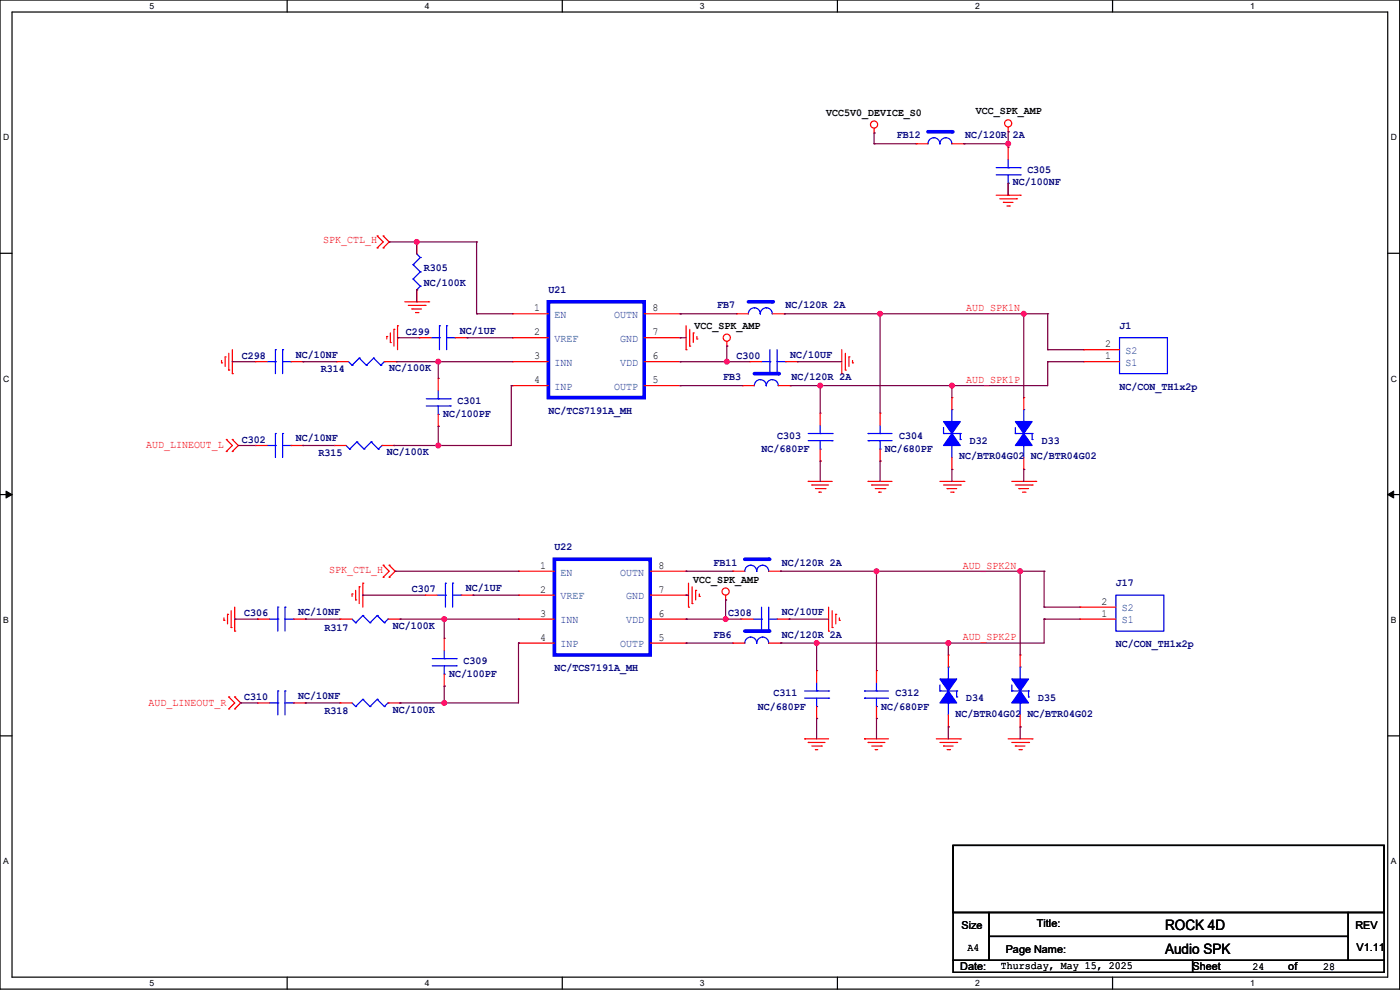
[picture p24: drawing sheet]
<svg xmlns="http://www.w3.org/2000/svg" width="594mm" height="420mm" viewBox="0 0 594 420" stroke-linecap="round" stroke-linejoin="round" font-family="sans-serif">
<defs><g id="words">
<g font-size="6.1">
<text x="494.3" y="394.7">ROCK 4D</text>
<text x="494.3" y="404.8">Audio SPK</text>
</g>
<g font-size="4.6">
<text x="350.5" y="49.1">VCC5V0_DEVICE_S0</text>
<text x="414" y="48.6">VCC_SPK_AMP</text>
<text x="226.6" y="132.1">1</text>
<text x="276.9" y="132.1">8</text>
<text x="226.6" y="142.2">2</text>
<text x="276.9" y="142.2">7</text>
<text x="294.7" y="139.5">VCC_SPK_AMP</text>
<text x="468.9" y="147.3">2</text>
<text x="226.6" y="152.4">3</text>
<text x="276.9" y="152.4">6</text>
<text x="468.9" y="152.4">1</text>
<text x="226.6" y="162.6">4</text>
<text x="276.9" y="162.6">5</text>
<text x="229.1" y="241.3">1</text>
<text x="279.4" y="241.3">8</text>
<text x="229.1" y="251.5">2</text>
<text x="279.4" y="251.5">7</text>
<text x="294.2" y="247.2">VCC_SPK_AMP</text>
<text x="467.4" y="256.5">2</text>
<text x="229.1" y="261.6">3</text>
<text x="279.4" y="261.6">6</text>
<text x="467.4" y="261.6">1</text>
<text x="229.1" y="271.8">4</text>
<text x="279.4" y="271.8">5</text>
<text x="407.9" y="394.3">Size</text>
<text x="439.9" y="393.3">Title:</text>
<text x="575.1" y="394.3">REV</text>
<text x="410.5" y="403.5">A4</text>
<text x="426.7" y="404.4">Page Name:</text>
<text x="575.6" y="403.4">V1.11</text>
<text x="407.4" y="411.5">Date:</text>
<text x="424.7" y="411.1">Thursday, May 15, 2025</text>
<text x="506" y="411.5">Sheet</text>
<text x="531.4" y="411.6">24</text>
<text x="546.6" y="411.5">of</text>
<text x="561.4" y="411.6">28</text>
</g>
<g font-size="4.6" fill="#000080">
<text x="380.5" y="58.7">FB12</text>
<text x="409.5" y="58.7">NC/120R 2A</text>
<text x="435.9" y="73.5">C305</text>
<text x="429.8" y="78.5">NC/100NF</text>
<text x="179.9" y="115.1">R305</text>
<text x="179.9" y="121.2">NC/100K</text>
<text x="232.7" y="124.3">U21</text>
<text x="304.3" y="130.9">FB7</text>
<text x="333.3" y="130.9">NC/120R 2A</text>
<text x="172.2" y="142">C299</text>
<text x="195.1" y="141.5">NC/1UF</text>
<text x="475" y="139.5">J1</text>
<text x="102.6" y="152.2">C298</text>
<text x="125.5" y="151.7">NC/10NF</text>
<text x="312.4" y="152.2">C300</text>
<text x="335.3" y="151.7">NC/10UF</text>
<text x="136.2" y="157.8">R314</text>
<text x="165.1" y="157.3">NC/100K</text>
<text x="306.9" y="161.4">FB3</text>
<text x="335.8" y="161.4">NC/120R 2A</text>
<text x="475" y="165.4">NC/CON_TH1x2p</text>
<text x="194.1" y="171.5">C301</text>
<text x="188" y="177.1">NC/100PF</text>
<text x="232.7" y="175.6">NC/TCS7191A_MH</text>
<text x="102.6" y="187.8">C302</text>
<text x="125.5" y="187.3">NC/10NF</text>
<text x="323.1" y="191.8">NC/680PF</text>
<text x="329.7" y="186.2">C303</text>
<text x="375.4" y="191.8">NC/680PF</text>
<text x="381.5" y="186.2">C304</text>
<text x="411.5" y="188.3">D32</text>
<text x="442" y="188.3">D33</text>
<text x="135.1" y="193.4">R315</text>
<text x="164.1" y="192.8">NC/100K</text>
<text x="406.9" y="194.9">NC/BTR04G02</text>
<text x="437.4" y="194.9">NC/BTR04G02</text>
<text x="235.2" y="233.5">U22</text>
<text x="302.8" y="240.1">FB11</text>
<text x="331.7" y="240.1">NC/120R 2A</text>
<text x="174.8" y="251.3">C307</text>
<text x="197.6" y="250.8">NC/1UF</text>
<text x="473.5" y="248.7">J17</text>
<text x="103.7" y="261.4">C306</text>
<text x="126.5" y="260.9">NC/10NF</text>
<text x="308.9" y="261.4">C308</text>
<text x="331.7" y="260.9">NC/10UF</text>
<text x="137.7" y="267.5">R317</text>
<text x="166.6" y="267">NC/100K</text>
<text x="302.8" y="270.6">FB6</text>
<text x="331.7" y="270.6">NC/120R 2A</text>
<text x="473.5" y="274.6">NC/CON_TH1x2p</text>
<text x="196.6" y="281.7">C309</text>
<text x="190.5" y="287.3">NC/100PF</text>
<text x="235.2" y="284.8">NC/TCS7191A_MH</text>
<text x="103.7" y="297">C310</text>
<text x="126.5" y="296.5">NC/10NF</text>
<text x="328.2" y="295.5">C311</text>
<text x="380" y="295.5">C312</text>
<text x="410" y="297.5">D34</text>
<text x="440.5" y="297.5">D35</text>
<text x="137.7" y="303.1">R318</text>
<text x="166.6" y="302.6">NC/100K</text>
<text x="321.6" y="301.1">NC/680PF</text>
<text x="373.9" y="301.1">NC/680PF</text>
<text x="405.4" y="304.1">NC/BTR04G02</text>
<text x="435.9" y="304.1">NC/BTR04G02</text>
</g>
<g font-size="4.6" fill="#f00">
<text x="137.2" y="103.2">SPK_CTL_H</text>
<text x="410" y="132">AUD_SPK1N</text>
<text x="410" y="162.5">AUD_SPK1P</text>
<text x="62" y="190.1">AUD_LINEOUT_L</text>
<text x="139.7" y="242.9">SPK_CTL_H</text>
<text x="408.5" y="241.2">AUD_SPK2N</text>
<text x="408.5" y="271.7">AUD_SPK2P</text>
<text x="63" y="299.3">AUD_LINEOUT_R</text>
</g>
<g font-size="4.6" fill="#004080">
<text x="235.2" y="134.9">EN</text>
<text x="260.6" y="134.9">OUTN</text>
<text x="235.2" y="145.1">VREF</text>
<text x="263.2" y="145.1">GND</text>
<text x="235.2" y="155.3">INN</text>
<text x="263.2" y="155.3">VDD</text>
<text x="477.5" y="155.3">S1</text>
<text x="477.5" y="150.2">S2</text>
<text x="235.2" y="165.4">INP</text>
<text x="260.6" y="165.4">OUTP</text>
<text x="237.8" y="244.2">EN</text>
<text x="263.2" y="244.2">OUTN</text>
<text x="237.8" y="254.3">VREF</text>
<text x="265.7" y="254.3">GND</text>
<text x="476" y="259.4">S2</text>
<text x="237.8" y="264.5">INN</text>
<text x="265.7" y="264.5">VDD</text>
<text x="476" y="264.5">S1</text>
<text x="237.8" y="274.6">INP</text>
<text x="263.2" y="274.6">OUTP</text>
</g>
<g font-size="3.6">
<text x="63.5" y="3.8">5</text>
<text x="180.2" y="3.8">4</text>
<text x="296.9" y="3.8">3</text>
<text x="413.7" y="3.8">2</text>
<text x="530.4" y="3.8">1</text>
<text x="1.3" y="59.5">D</text>
<text x="590.1" y="59.5">D</text>
<text x="1.3" y="161.9">C</text>
<text x="590.1" y="161.9">C</text>
<text x="1.3" y="264.3">B</text>
<text x="590.1" y="264.3">B</text>
<text x="1.3" y="366.6">A</text>
<text x="590.1" y="366.6">A</text>
<text x="63.5" y="418.3">5</text>
<text x="180.2" y="418.3">4</text>
<text x="296.9" y="418.3">3</text>
<text x="413.7" y="418.3">2</text>
<text x="530.4" y="418.3">1</text>
</g>
</g></defs>
<path d="M0 0h593.9v419.6h-593.9zM5.1 5.1h583.7v409.4h-583.7z" fill="none" stroke="#000" stroke-width=".51"/>
<g fill="#fff">
<path d="M63.5 .5h2v4.1h-2z"/>
<path d="M63.5 415.1h2v4h-2z"/>
</g>
<path d="M121.8 0v5.1M121.8 414.5v5.1" fill="none" stroke="#000" stroke-width=".51"/>
<g fill="#fff">
<path d="M180.2 .5h2v4.1h-2z"/>
<path d="M180.2 415.1h2v4h-2z"/>
</g>
<path d="M238.6 0v5.1M238.6 414.5v5.1" fill="none" stroke="#000" stroke-width=".51"/>
<g fill="#fff">
<path d="M296.9 .5h2.1v4.1h-2.1z"/>
<path d="M296.9 415.1h2.1v4h-2.1z"/>
</g>
<path d="M355.3 0v5.1M355.3 414.5v5.1" fill="none" stroke="#000" stroke-width=".51"/>
<g fill="#fff">
<path d="M413.7 .5h2v4.1h-2z"/>
<path d="M413.7 415.1h2v4h-2z"/>
</g>
<path d="M472 0v5.1M472 414.5v5.1" fill="none" stroke="#000" stroke-width=".51"/>
<g fill="#fff">
<path d="M530.4 .5h2v4.1h-2z"/>
<path d="M530.4 415.1h2v4h-2z"/>
<path d="M1.3 56.3h2.6v4h-2.6z"/>
<path d="M590.1 56.3h2.6v4h-2.6z"/>
<path d="M1.3 158.6h2.6v4.1h-2.6z"/>
<path d="M590.1 158.6h2.6v4.1h-2.6z"/>
</g>
<path d="M0 107.5h5.1M588.8 107.5h5.1" fill="none" stroke="#000" stroke-width=".51"/>
<g fill="#fff">
<path d="M1.3 261h2.4v4.1h-2.4z"/>
<path d="M590.1 261h2.4v4.1h-2.4z"/>
</g>
<path d="M0 209.8h5.1M588.8 209.8h5.1" fill="none" stroke="#000" stroke-width=".51"/>
<path d="M2.6 208.3l2.5 1.5-2.5 1.5zM588.8 209.8l2.5-1.5v3z" fill="#000" stroke="#000" stroke-width=".42"/>
<g fill="#fff">
<path d="M1.3 363.4h2.4v4h-2.4z"/>
<path d="M590.1 363.4h2.4v4h-2.4z"/>
</g>
<path d="M0 312.2h5.1M588.8 312.2h5.1" fill="none" stroke="#000" stroke-width=".51"/>
<path d="M98.6 148.4v10.1" fill="none" stroke="#f00" stroke-width=".51"/>
<circle cx="98.6" cy="158.5" r=".25" fill="#f00"/>
<path d="M97 149.9v7.1" fill="none" stroke="#f00" stroke-width=".51"/>
<circle cx="97" cy="157" r=".25" fill="#f00"/>
<path d="M95.5 151.4v4.1" fill="none" stroke="#f00" stroke-width=".51"/>
<circle cx="95.5" cy="151.4" r=".25" fill="#f00"/>
<path d="M94 152.9v1" fill="none" stroke="#f00" stroke-width=".51"/>
<circle cx="94" cy="153.9" r=".25" fill="#f00"/>
<path d="M99.6 257.6v10.1" fill="none" stroke="#f00" stroke-width=".51"/>
<circle cx="99.6" cy="267.7" r=".25" fill="#f00"/>
<path d="M98.1 259.1v7.1" fill="none" stroke="#f00" stroke-width=".51"/>
<circle cx="98.1" cy="266.2" r=".25" fill="#f00"/>
<path d="M96.5 260.6v4.1" fill="none" stroke="#f00" stroke-width=".51"/>
<circle cx="96.5" cy="260.6" r=".25" fill="#f00"/>
<path d="M95 262.1v1.1" fill="none" stroke="#f00" stroke-width=".51"/>
<circle cx="95" cy="263.2" r=".25" fill="#f00"/>
<path d="M171.7 128h10.2" fill="none" stroke="#f00" stroke-width=".51"/>
<circle cx="181.9" cy="128" r=".25" fill="#f00"/>
<path d="M173.2 129.6h7.2" fill="none" stroke="#f00" stroke-width=".51"/>
<circle cx="180.4" cy="129.6" r=".25" fill="#f00"/>
<path d="M174.8 131.1h4" fill="none" stroke="#f00" stroke-width=".51"/>
<circle cx="174.8" cy="131.1" r=".25" fill="#f00"/>
<path d="M176.3 132.6h1" fill="none" stroke="#f00" stroke-width=".51"/>
<circle cx="177.3" cy="132.6" r=".25" fill="#f00"/>
<path d="M168.7 138.2v10.2" fill="none" stroke="#f00" stroke-width=".51"/>
<circle cx="168.7" cy="138.2" r=".25" fill="#f00"/>
<path d="M167.2 139.7v7.1" fill="none" stroke="#f00" stroke-width=".51"/>
<circle cx="167.2" cy="139.7" r=".25" fill="#f00"/>
<path d="M165.6 141.2v4.1" fill="none" stroke="#f00" stroke-width=".51"/>
<circle cx="165.6" cy="145.3" r=".25" fill="#f00"/>
<path d="M164.1 142.8v1" fill="none" stroke="#f00" stroke-width=".51"/>
<circle cx="164.1" cy="142.8" r=".25" fill="#f00"/>
<path d="M291.1 138.2v10.2" fill="none" stroke="#f00" stroke-width=".51"/>
<circle cx="291.1" cy="148.4" r=".25" fill="#f00"/>
<path d="M292.6 139.7v7.1" fill="none" stroke="#f00" stroke-width=".51"/>
<circle cx="292.6" cy="146.8" r=".25" fill="#f00"/>
<path d="M294.2 141.2v4.1" fill="none" stroke="#f00" stroke-width=".51"/>
<circle cx="294.2" cy="141.2" r=".25" fill="#f00"/>
<path d="M295.7 142.8v1" fill="none" stroke="#f00" stroke-width=".51"/>
<circle cx="295.7" cy="143.8" r=".25" fill="#f00"/>
<path d="M342.9 204.2h10.2" fill="none" stroke="#f00" stroke-width=".51"/>
<circle cx="342.9" cy="204.2" r=".25" fill="#f00"/>
<path d="M344.4 205.8h7.2" fill="none" stroke="#f00" stroke-width=".51"/>
<circle cx="344.4" cy="205.8" r=".25" fill="#f00"/>
<path d="M346 207.3h4" fill="none" stroke="#f00" stroke-width=".51"/>
<circle cx="350" cy="207.3" r=".25" fill="#f00"/>
<path d="M347.5 208.8h1" fill="none" stroke="#f00" stroke-width=".51"/>
<circle cx="347.5" cy="208.8" r=".25" fill="#f00"/>
<path d="M368.3 204.2h10.2" fill="none" stroke="#f00" stroke-width=".51"/>
<circle cx="368.3" cy="204.2" r=".25" fill="#f00"/>
<path d="M369.8 205.8h7.2" fill="none" stroke="#f00" stroke-width=".51"/>
<circle cx="369.8" cy="205.8" r=".25" fill="#f00"/>
<path d="M371.4 207.3h4" fill="none" stroke="#f00" stroke-width=".51"/>
<circle cx="375.4" cy="207.3" r=".25" fill="#f00"/>
<path d="M372.9 208.8h1" fill="none" stroke="#f00" stroke-width=".51"/>
<circle cx="372.9" cy="208.8" r=".25" fill="#f00"/>
<path d="M398.8 204.2h10.2" fill="none" stroke="#f00" stroke-width=".51"/>
<circle cx="409" cy="204.2" r=".25" fill="#f00"/>
<path d="M400.3 205.8h7.1" fill="none" stroke="#f00" stroke-width=".51"/>
<circle cx="407.4" cy="205.8" r=".25" fill="#f00"/>
<path d="M401.8 207.3h4.1" fill="none" stroke="#f00" stroke-width=".51"/>
<circle cx="401.8" cy="207.3" r=".25" fill="#f00"/>
<path d="M403.4 208.8h1" fill="none" stroke="#f00" stroke-width=".51"/>
<circle cx="404.4" cy="208.8" r=".25" fill="#f00"/>
<path d="M429.3 204.2h10.1" fill="none" stroke="#f00" stroke-width=".51"/>
<circle cx="439.4" cy="204.2" r=".25" fill="#f00"/>
<path d="M430.8 205.8h7.1" fill="none" stroke="#f00" stroke-width=".51"/>
<circle cx="437.9" cy="205.8" r=".25" fill="#f00"/>
<path d="M432.3 207.3h4.1" fill="none" stroke="#f00" stroke-width=".51"/>
<circle cx="432.3" cy="207.3" r=".25" fill="#f00"/>
<path d="M433.9 208.8h1" fill="none" stroke="#f00" stroke-width=".51"/>
<circle cx="434.9" cy="208.8" r=".25" fill="#f00"/>
<path d="M341.4 313.5h10.2" fill="none" stroke="#f00" stroke-width=".51"/>
<circle cx="341.4" cy="313.5" r=".25" fill="#f00"/>
<path d="M342.9 315h7.1" fill="none" stroke="#f00" stroke-width=".51"/>
<circle cx="342.9" cy="315" r=".25" fill="#f00"/>
<path d="M344.4 316.5h4.1" fill="none" stroke="#f00" stroke-width=".51"/>
<circle cx="348.5" cy="316.5" r=".25" fill="#f00"/>
<path d="M346 318h1" fill="none" stroke="#f00" stroke-width=".51"/>
<circle cx="346" cy="318" r=".25" fill="#f00"/>
<path d="M366.8 313.5h10.2" fill="none" stroke="#f00" stroke-width=".51"/>
<circle cx="366.8" cy="313.5" r=".25" fill="#f00"/>
<path d="M368.3 315h7.1" fill="none" stroke="#f00" stroke-width=".51"/>
<circle cx="368.3" cy="315" r=".25" fill="#f00"/>
<path d="M369.8 316.5h4.1" fill="none" stroke="#f00" stroke-width=".51"/>
<circle cx="373.9" cy="316.5" r=".25" fill="#f00"/>
<path d="M371.4 318h1" fill="none" stroke="#f00" stroke-width=".51"/>
<circle cx="371.4" cy="318" r=".25" fill="#f00"/>
<path d="M397.3 313.5h10.1" fill="none" stroke="#f00" stroke-width=".51"/>
<circle cx="407.4" cy="313.5" r=".25" fill="#f00"/>
<path d="M398.8 315h7.1" fill="none" stroke="#f00" stroke-width=".51"/>
<circle cx="405.9" cy="315" r=".25" fill="#f00"/>
<path d="M400.3 316.5h4.1" fill="none" stroke="#f00" stroke-width=".51"/>
<circle cx="400.3" cy="316.5" r=".25" fill="#f00"/>
<path d="M401.8 318h1.1" fill="none" stroke="#f00" stroke-width=".51"/>
<circle cx="402.9" cy="318" r=".25" fill="#f00"/>
<path d="M427.8 313.5h10.1" fill="none" stroke="#f00" stroke-width=".51"/>
<circle cx="437.9" cy="313.5" r=".25" fill="#f00"/>
<path d="M429.3 315h7.1" fill="none" stroke="#f00" stroke-width=".51"/>
<circle cx="436.4" cy="315" r=".25" fill="#f00"/>
<path d="M430.8 316.5h4.1" fill="none" stroke="#f00" stroke-width=".51"/>
<circle cx="430.8" cy="316.5" r=".25" fill="#f00"/>
<path d="M432.3 318h1" fill="none" stroke="#f00" stroke-width=".51"/>
<circle cx="433.3" cy="318" r=".25" fill="#f00"/>
<path d="M357.1 148.4v10.1" fill="none" stroke="#f00" stroke-width=".51"/>
<circle cx="357.1" cy="158.5" r=".25" fill="#f00"/>
<path d="M358.7 149.9v7.1" fill="none" stroke="#f00" stroke-width=".51"/>
<circle cx="358.7" cy="157" r=".25" fill="#f00"/>
<path d="M360.2 151.4v4.1" fill="none" stroke="#f00" stroke-width=".51"/>
<circle cx="360.2" cy="151.4" r=".25" fill="#f00"/>
<path d="M361.7 152.9v1" fill="none" stroke="#f00" stroke-width=".51"/>
<circle cx="361.7" cy="153.9" r=".25" fill="#f00"/>
<path d="M153.9 247.4v10.2" fill="none" stroke="#f00" stroke-width=".51"/>
<circle cx="153.9" cy="247.4" r=".25" fill="#f00"/>
<path d="M152.4 248.9v7.2" fill="none" stroke="#f00" stroke-width=".51"/>
<circle cx="152.4" cy="248.9" r=".25" fill="#f00"/>
<path d="M150.9 250.5v4" fill="none" stroke="#f00" stroke-width=".51"/>
<circle cx="150.9" cy="254.5" r=".25" fill="#f00"/>
<path d="M149.4 252v1" fill="none" stroke="#f00" stroke-width=".51"/>
<circle cx="149.4" cy="252" r=".25" fill="#f00"/>
<path d="M292.1 247.4v10.2" fill="none" stroke="#f00" stroke-width=".51"/>
<circle cx="292.1" cy="257.6" r=".25" fill="#f00"/>
<path d="M293.6 248.9v7.2" fill="none" stroke="#f00" stroke-width=".51"/>
<circle cx="293.6" cy="256.1" r=".25" fill="#f00"/>
<path d="M295.2 250.5v4" fill="none" stroke="#f00" stroke-width=".51"/>
<circle cx="295.2" cy="250.5" r=".25" fill="#f00"/>
<path d="M296.7 252v1" fill="none" stroke="#f00" stroke-width=".51"/>
<circle cx="296.7" cy="253" r=".25" fill="#f00"/>
<path d="M351.6 257.6v10.1" fill="none" stroke="#f00" stroke-width=".51"/>
<circle cx="351.6" cy="267.7" r=".25" fill="#f00"/>
<path d="M353.1 259.1v7.1" fill="none" stroke="#f00" stroke-width=".51"/>
<circle cx="353.1" cy="266.2" r=".25" fill="#f00"/>
<path d="M354.6 260.6v4.1" fill="none" stroke="#f00" stroke-width=".51"/>
<circle cx="354.6" cy="260.6" r=".25" fill="#f00"/>
<path d="M356.1 262.1v1.1" fill="none" stroke="#f00" stroke-width=".51"/>
<circle cx="356.1" cy="263.2" r=".25" fill="#f00"/>
<path d="M308.4 144.8v2" fill="none" stroke="#f00" stroke-width=".51"/>
<circle cx="308.4" cy="146.8" r=".25" fill="#f00"/>
<g fill="none" stroke="#f00" stroke-width=".51">
<path d="M307.9 252.5v2"/>
<circle cx="308.4" cy="143.3" r="1.51"/>
</g>
<circle cx="307.9" cy="254.5" r=".25" fill="#f00"/>
<g fill="none" stroke="#f00" stroke-width=".51">
<path d="M427.8 53.9v2"/>
<circle cx="307.9" cy="251" r="1.51"/>
</g>
<circle cx="427.8" cy="55.9" r=".25" fill="#f00"/>
<g fill="none" stroke="#f00" stroke-width=".51">
<path d="M422.7 82.8h10.1"/>
<circle cx="427.7" cy="52.3" r="1.51"/>
</g>
<circle cx="432.8" cy="82.8" r=".25" fill="#f00"/>
<path d="M424.2 84.3h7.1" fill="none" stroke="#f00" stroke-width=".51"/>
<circle cx="431.3" cy="84.3" r=".25" fill="#f00"/>
<path d="M425.7 85.9h4.1" fill="none" stroke="#f00" stroke-width=".51"/>
<circle cx="425.7" cy="85.9" r=".25" fill="#f00"/>
<path d="M427.2 87.4h1.1" fill="none" stroke="#f00" stroke-width=".51"/>
<circle cx="428.3" cy="87.4" r=".25" fill="#f00"/>
<path d="M370.9 54.4v2" fill="none" stroke="#f00" stroke-width=".51"/>
<circle cx="370.9" cy="56.4" r=".25" fill="#f00"/>
<g fill="none" stroke="#f00" stroke-width=".51">
<path d="M98.6 186.5l2.5 2.5"/>
<circle cx="370.9" cy="52.8" r="1.51"/>
</g>
<circle cx="98.6" cy="186.5" r=".25" fill="#f00"/>
<path d="M101.1 189l-2.5 2.5" fill="none" stroke="#f00" stroke-width=".51"/>
<circle cx="98.6" cy="191.5" r=".25" fill="#f00"/>
<path d="M98.6 189l-2.6 2.5" fill="none" stroke="#f00" stroke-width=".51"/>
<circle cx="96" cy="191.5" r=".25" fill="#f00"/>
<path d="M96 186.5l2.6 2.5" fill="none" stroke="#f00" stroke-width=".51"/>
<circle cx="96" cy="186.5" r=".25" fill="#f00"/>
<path d="M99.6 295.7l2.5 2.5" fill="none" stroke="#f00" stroke-width=".51"/>
<circle cx="99.6" cy="295.7" r=".25" fill="#f00"/>
<path d="M102.1 298.2l-2.5 2.6" fill="none" stroke="#f00" stroke-width=".51"/>
<circle cx="99.6" cy="300.8" r=".25" fill="#f00"/>
<path d="M99.6 298.2l-2.6 2.6" fill="none" stroke="#f00" stroke-width=".51"/>
<circle cx="97" cy="300.8" r=".25" fill="#f00"/>
<path d="M97 295.7l2.6 2.5" fill="none" stroke="#f00" stroke-width=".51"/>
<circle cx="97" cy="295.7" r=".25" fill="#f00"/>
<path d="M162.6 100.1l2.5 2.5" fill="none" stroke="#f00" stroke-width=".51"/>
<circle cx="162.6" cy="100.1" r=".25" fill="#f00"/>
<path d="M165.1 102.6l-2.5 2.6" fill="none" stroke="#f00" stroke-width=".51"/>
<circle cx="162.6" cy="105.2" r=".25" fill="#f00"/>
<path d="M162.6 102.6l-2.6 2.6" fill="none" stroke="#f00" stroke-width=".51"/>
<circle cx="160" cy="105.2" r=".25" fill="#f00"/>
<path d="M160 100.1l2.6 2.5" fill="none" stroke="#f00" stroke-width=".51"/>
<circle cx="160" cy="100.1" r=".25" fill="#f00"/>
<path d="M165.1 239.8l2.6 2.5" fill="none" stroke="#f00" stroke-width=".51"/>
<circle cx="165.1" cy="239.8" r=".25" fill="#f00"/>
<path d="M167.7 242.3l-2.6 2.6" fill="none" stroke="#f00" stroke-width=".51"/>
<circle cx="165.1" cy="244.9" r=".25" fill="#f00"/>
<path d="M165.1 242.3l-2.5 2.6" fill="none" stroke="#f00" stroke-width=".51"/>
<circle cx="162.6" cy="244.9" r=".25" fill="#f00"/>
<path d="M162.6 239.8l2.5 2.5" fill="none" stroke="#f00" stroke-width=".51"/>
<circle cx="162.6" cy="239.8" r=".25" fill="#f00"/>
<path d="M404.4 358.7h182.9v28.4h-182.9zM404.4 387.1h15.2v20.3h-15.2zM419.6 387.1h152.4v10.2h-152.4zM419.6 397.3h152.4v10.1h-152.4zM572 387.1h15.3v20.3h-15.3zM404.4 407.4h101.6v5.1h-101.6zM506 407.4h81.3v5.1h-81.3z" fill="none" stroke="#000" stroke-width=".51"/>
<path d="M434.4 189v5.1" fill="none" stroke="#00f" stroke-width=".51"/>
<circle cx="434.4" cy="189" r=".25" fill="#00f"/>
<path d="M434.4 173.8v5" fill="none" stroke="#00f" stroke-width=".51"/>
<circle cx="434.4" cy="173.8" r=".25" fill="#00f"/>
<path d="M430.8 181.4v2.5" fill="none" stroke="#00f" stroke-width=".51"/>
<circle cx="430.8" cy="183.9" r=".25" fill="#00f"/>
<path d="M430.8 183.9h7.1" fill="none" stroke="#00f" stroke-width=".51"/>
<circle cx="437.9" cy="183.9" r=".25" fill="#00f"/>
<path d="M437.9 183.9v2.6" fill="none" stroke="#00f" stroke-width=".51"/>
<circle cx="437.9" cy="186.5" r=".25" fill="#00f"/>
<g fill="#00f" stroke="#00f" stroke-width=".51">
<path d="M434.4 183.9l3.5 5.1h-7.1z" fill-rule="evenodd"/>
<path d="M430.8 178.8h7.1l-3.5 5.1z" fill-rule="evenodd"/>
</g>
<path d="M434.4 194.1v5.1" fill="none" stroke="#f00" stroke-width=".51"/>
<circle cx="434.4" cy="199.2" r=".25" fill="#f00"/>
<path d="M434.4 168.7v5.1" fill="none" stroke="#f00" stroke-width=".51"/>
<circle cx="434.4" cy="168.7" r=".25" fill="#f00"/>
<path d="M235.2 237.3h40.7v40.6h-40.7z" fill="none" stroke="#00f" stroke-width="1.5"/>
<path d="M220 242.3h15.2" fill="none" stroke="#f00" stroke-width=".51"/>
<circle cx="220" cy="242.3" r=".25" fill="#f00"/>
<path d="M220 252.5h15.2" fill="none" stroke="#f00" stroke-width=".51"/>
<circle cx="220" cy="252.5" r=".25" fill="#f00"/>
<path d="M220 262.7h15.2" fill="none" stroke="#f00" stroke-width=".51"/>
<circle cx="220" cy="262.7" r=".25" fill="#f00"/>
<path d="M220 272.8h15.2" fill="none" stroke="#f00" stroke-width=".51"/>
<circle cx="220" cy="272.8" r=".25" fill="#f00"/>
<path d="M275.9 272.8h15.2" fill="none" stroke="#f00" stroke-width=".51"/>
<circle cx="291.1" cy="272.8" r=".25" fill="#f00"/>
<path d="M275.9 262.7h15.2" fill="none" stroke="#f00" stroke-width=".51"/>
<circle cx="291.1" cy="262.7" r=".25" fill="#f00"/>
<path d="M275.9 252.5h15.2" fill="none" stroke="#f00" stroke-width=".51"/>
<circle cx="291.1" cy="252.5" r=".25" fill="#f00"/>
<path d="M275.9 242.3h15.2" fill="none" stroke="#f00" stroke-width=".51"/>
<circle cx="291.1" cy="242.3" r=".25" fill="#f00"/>
<path d="M346.5 296.2v3.5" fill="none" stroke="#00f" stroke-width=".51"/>
<circle cx="346.5" cy="299.7" r=".25" fill="#00f"/>
<path d="M346.5 289.6v3.5" fill="none" stroke="#00f" stroke-width=".51"/>
<circle cx="346.5" cy="293.1" r=".25" fill="#00f"/>
<path d="M341.4 296.2h10.2" fill="none" stroke="#00f" stroke-width=".51"/>
<circle cx="351.6" cy="296.2" r=".25" fill="#00f"/>
<path d="M341.4 293.1h10.2" fill="none" stroke="#00f" stroke-width=".51"/>
<circle cx="351.6" cy="293.1" r=".25" fill="#00f"/>
<path d="M346.5 284.5v5.1" fill="none" stroke="#f00" stroke-width=".51"/>
<circle cx="346.5" cy="284.5" r=".25" fill="#f00"/>
<path d="M346.5 299.7v5.1" fill="none" stroke="#f00" stroke-width=".51"/>
<circle cx="346.5" cy="304.8" r=".25" fill="#f00"/>
<path d="M232.7 128h40.6v40.7h-40.6z" fill="none" stroke="#00f" stroke-width="1.5"/>
<path d="M217.4 133.1h15.3" fill="none" stroke="#f00" stroke-width=".51"/>
<circle cx="217.4" cy="133.1" r=".25" fill="#f00"/>
<path d="M217.4 143.3h15.3" fill="none" stroke="#f00" stroke-width=".51"/>
<circle cx="217.4" cy="143.3" r=".25" fill="#f00"/>
<path d="M217.4 153.4h15.3" fill="none" stroke="#f00" stroke-width=".51"/>
<circle cx="217.4" cy="153.4" r=".25" fill="#f00"/>
<path d="M217.4 163.6h15.3" fill="none" stroke="#f00" stroke-width=".51"/>
<circle cx="217.4" cy="163.6" r=".25" fill="#f00"/>
<path d="M273.3 163.6h15.3" fill="none" stroke="#f00" stroke-width=".51"/>
<circle cx="288.6" cy="163.6" r=".25" fill="#f00"/>
<path d="M273.3 153.4h15.3" fill="none" stroke="#f00" stroke-width=".51"/>
<circle cx="288.6" cy="153.4" r=".25" fill="#f00"/>
<path d="M273.3 143.3h15.3" fill="none" stroke="#f00" stroke-width=".51"/>
<circle cx="288.6" cy="143.3" r=".25" fill="#f00"/>
<path d="M273.3 133.1h15.3" fill="none" stroke="#f00" stroke-width=".51"/>
<circle cx="288.6" cy="133.1" r=".25" fill="#f00"/>
<path d="M147.8 153.4l1.6 1.6" fill="none" stroke="#00f" stroke-width=".51"/>
<circle cx="149.4" cy="155" r=".25" fill="#00f"/>
<path d="M152.4 151.9l-3 3.1" fill="none" stroke="#00f" stroke-width=".51"/>
<circle cx="152.4" cy="151.9" r=".25" fill="#00f"/>
<path d="M152.4 151.9l3.1 3.1" fill="none" stroke="#00f" stroke-width=".51"/>
<circle cx="155.5" cy="155" r=".25" fill="#00f"/>
<path d="M158.5 151.9l-3 3.1" fill="none" stroke="#00f" stroke-width=".51"/>
<circle cx="158.5" cy="151.9" r=".25" fill="#00f"/>
<path d="M158.5 151.9l3.1 3.1" fill="none" stroke="#00f" stroke-width=".51"/>
<circle cx="161.6" cy="155" r=".25" fill="#00f"/>
<path d="M163.1 153.4l-1.5 1.6" fill="none" stroke="#00f" stroke-width=".51"/>
<circle cx="163.1" cy="153.4" r=".25" fill="#00f"/>
<path d="M142.8 153.4h5" fill="none" stroke="#f00" stroke-width=".51"/>
<circle cx="142.8" cy="153.4" r=".25" fill="#f00"/>
<path d="M163.1 153.4h5.1" fill="none" stroke="#f00" stroke-width=".51"/>
<circle cx="168.2" cy="153.4" r=".25" fill="#f00"/>
<path d="M373.4 187v3.5" fill="none" stroke="#00f" stroke-width=".51"/>
<circle cx="373.4" cy="190.5" r=".25" fill="#00f"/>
<path d="M373.4 180.4v3.5" fill="none" stroke="#00f" stroke-width=".51"/>
<circle cx="373.4" cy="183.9" r=".25" fill="#00f"/>
<path d="M368.3 187h10.2" fill="none" stroke="#00f" stroke-width=".51"/>
<circle cx="368.3" cy="187" r=".25" fill="#00f"/>
<path d="M368.3 183.9h10.2" fill="none" stroke="#00f" stroke-width=".51"/>
<circle cx="368.3" cy="183.9" r=".25" fill="#00f"/>
<path d="M373.4 175.3v5.1" fill="none" stroke="#f00" stroke-width=".51"/>
<circle cx="373.4" cy="175.3" r=".25" fill="#f00"/>
<path d="M373.4 190.5v5.1" fill="none" stroke="#f00" stroke-width=".51"/>
<circle cx="373.4" cy="195.6" r=".25" fill="#f00"/>
<path d="M316 272.8a2.53 2.53 0 0 1 2.6-2.5h-.1a2.53 2.53 0 0 1 2.6 2.5 2.53 2.53 0 0 1 2.5-2.5 2.53 2.53 0 0 1 2.5 2.5" fill="none" stroke="#00f" stroke-width=".51"/>
<path d="M316 267.7h10.2" fill="none" stroke="#00f" stroke-width="1.5"/>
<circle cx="326.2" cy="267.7" r=".76" fill="#00f"/>
<path d="M310.9 272.8h5.1" fill="none" stroke="#f00" stroke-width=".51"/>
<circle cx="310.9" cy="272.8" r=".25" fill="#f00"/>
<path d="M326.2 272.8h5" fill="none" stroke="#f00" stroke-width=".51"/>
<circle cx="331.2" cy="272.8" r=".25" fill="#f00"/>
<path d="M188.5 282.5v3.5" fill="none" stroke="#00f" stroke-width=".51"/>
<circle cx="188.5" cy="286" r=".25" fill="#00f"/>
<path d="M188.5 275.9v3.5" fill="none" stroke="#00f" stroke-width=".51"/>
<circle cx="188.5" cy="279.4" r=".25" fill="#00f"/>
<path d="M183.4 282.5h10.2" fill="none" stroke="#00f" stroke-width=".51"/>
<circle cx="193.6" cy="282.5" r=".25" fill="#00f"/>
<path d="M183.4 279.4h10.2" fill="none" stroke="#00f" stroke-width=".51"/>
<circle cx="193.6" cy="279.4" r=".25" fill="#00f"/>
<path d="M188.5 270.8v5.1" fill="none" stroke="#f00" stroke-width=".51"/>
<circle cx="188.5" cy="270.8" r=".25" fill="#f00"/>
<path d="M188.5 286v5.1" fill="none" stroke="#f00" stroke-width=".51"/>
<circle cx="188.5" cy="291.1" r=".25" fill="#f00"/>
<path d="M189.5 143.3h3.6" fill="none" stroke="#00f" stroke-width=".51"/>
<circle cx="193.1" cy="143.3" r=".25" fill="#00f"/>
<path d="M182.9 143.3h3.6" fill="none" stroke="#00f" stroke-width=".51"/>
<circle cx="186.5" cy="143.3" r=".25" fill="#00f"/>
<path d="M189.5 138.2v10.2" fill="none" stroke="#00f" stroke-width=".51"/>
<circle cx="189.5" cy="138.2" r=".25" fill="#00f"/>
<path d="M186.5 138.2v10.2" fill="none" stroke="#00f" stroke-width=".51"/>
<circle cx="186.5" cy="138.2" r=".25" fill="#00f"/>
<path d="M177.8 143.3h5.1" fill="none" stroke="#f00" stroke-width=".51"/>
<circle cx="177.8" cy="143.3" r=".25" fill="#f00"/>
<path d="M193.1 143.3h5" fill="none" stroke="#f00" stroke-width=".51"/>
<circle cx="198.1" cy="143.3" r=".25" fill="#f00"/>
<path d="M371.9 296.2v3.5" fill="none" stroke="#00f" stroke-width=".51"/>
<circle cx="371.9" cy="299.7" r=".25" fill="#00f"/>
<path d="M371.9 289.6v3.5" fill="none" stroke="#00f" stroke-width=".51"/>
<circle cx="371.9" cy="293.1" r=".25" fill="#00f"/>
<path d="M366.8 296.2h10.2" fill="none" stroke="#00f" stroke-width=".51"/>
<circle cx="366.8" cy="296.2" r=".25" fill="#00f"/>
<path d="M366.8 293.1h10.2" fill="none" stroke="#00f" stroke-width=".51"/>
<circle cx="366.8" cy="293.1" r=".25" fill="#00f"/>
<path d="M371.9 284.5v5.1" fill="none" stroke="#f00" stroke-width=".51"/>
<circle cx="371.9" cy="284.5" r=".25" fill="#f00"/>
<path d="M371.9 299.7v5.1" fill="none" stroke="#f00" stroke-width=".51"/>
<circle cx="371.9" cy="304.8" r=".25" fill="#f00"/>
<path d="M320.1 163.6a2.53 2.53 0 0 1 2.5-2.5 2.53 2.53 0 0 1 2.5 2.5 2.53 2.53 0 0 1 2.6-2.5 2.53 2.53 0 0 1 2.5 2.5" fill="none" stroke="#00f" stroke-width=".51"/>
<path d="M320.1 158.5h10.1" fill="none" stroke="#00f" stroke-width="1.5"/>
<circle cx="330.2" cy="158.5" r=".76" fill="#00f"/>
<path d="M315 163.6h5.1" fill="none" stroke="#f00" stroke-width=".51"/>
<circle cx="315" cy="163.6" r=".25" fill="#f00"/>
<path d="M330.2 163.6h5.1" fill="none" stroke="#f00" stroke-width=".51"/>
<circle cx="335.3" cy="163.6" r=".25" fill="#f00"/>
<path d="M176.8 107.7l1.5 1.5" fill="none" stroke="#00f" stroke-width=".51"/>
<circle cx="178.3" cy="109.2" r=".25" fill="#00f"/>
<path d="M178.3 109.2l-3 3.1" fill="none" stroke="#00f" stroke-width=".51"/>
<circle cx="175.3" cy="112.3" r=".25" fill="#00f"/>
<path d="M175.3 112.3l3 3" fill="none" stroke="#00f" stroke-width=".51"/>
<circle cx="178.3" cy="115.3" r=".25" fill="#00f"/>
<path d="M178.3 115.3l-3 3.1" fill="none" stroke="#00f" stroke-width=".51"/>
<circle cx="175.3" cy="118.4" r=".25" fill="#00f"/>
<path d="M175.3 118.4l3 3" fill="none" stroke="#00f" stroke-width=".51"/>
<circle cx="178.3" cy="121.4" r=".25" fill="#00f"/>
<path d="M178.3 121.4l-1.5 1.6" fill="none" stroke="#00f" stroke-width=".51"/>
<circle cx="176.8" cy="123" r=".25" fill="#00f"/>
<path d="M176.8 102.6v5.1" fill="none" stroke="#f00" stroke-width=".51"/>
<circle cx="176.8" cy="102.6" r=".25" fill="#f00"/>
<path d="M176.8 123v5" fill="none" stroke="#f00" stroke-width=".51"/>
<circle cx="176.8" cy="128" r=".25" fill="#f00"/>
<path d="M185.9 172.2v3.6" fill="none" stroke="#00f" stroke-width=".51"/>
<circle cx="185.9" cy="175.8" r=".25" fill="#00f"/>
<path d="M185.9 165.6v3.6" fill="none" stroke="#00f" stroke-width=".51"/>
<circle cx="185.9" cy="169.2" r=".25" fill="#00f"/>
<path d="M180.9 172.2h10.1" fill="none" stroke="#00f" stroke-width=".51"/>
<circle cx="191" cy="172.2" r=".25" fill="#00f"/>
<path d="M180.9 169.2h10.1" fill="none" stroke="#00f" stroke-width=".51"/>
<circle cx="191" cy="169.2" r=".25" fill="#00f"/>
<path d="M185.9 160.5v5.1" fill="none" stroke="#f00" stroke-width=".51"/>
<circle cx="185.9" cy="160.5" r=".25" fill="#f00"/>
<path d="M185.9 175.8v5.1" fill="none" stroke="#f00" stroke-width=".51"/>
<circle cx="185.9" cy="180.9" r=".25" fill="#f00"/>
<path d="M146.8 189l1.6 1.5" fill="none" stroke="#00f" stroke-width=".51"/>
<circle cx="148.4" cy="190.5" r=".25" fill="#00f"/>
<path d="M151.4 187.5l-3 3" fill="none" stroke="#00f" stroke-width=".51"/>
<circle cx="151.4" cy="187.5" r=".25" fill="#00f"/>
<path d="M151.4 187.5l3.1 3" fill="none" stroke="#00f" stroke-width=".51"/>
<circle cx="154.5" cy="190.5" r=".25" fill="#00f"/>
<path d="M157.5 187.5l-3 3" fill="none" stroke="#00f" stroke-width=".51"/>
<circle cx="157.5" cy="187.5" r=".25" fill="#00f"/>
<path d="M157.5 187.5l3 3" fill="none" stroke="#00f" stroke-width=".51"/>
<circle cx="160.5" cy="190.5" r=".25" fill="#00f"/>
<path d="M162.1 189l-1.6 1.5" fill="none" stroke="#00f" stroke-width=".51"/>
<circle cx="162.1" cy="189" r=".25" fill="#00f"/>
<path d="M141.8 189h5" fill="none" stroke="#f00" stroke-width=".51"/>
<circle cx="141.8" cy="189" r=".25" fill="#f00"/>
<path d="M162.1 189h5.1" fill="none" stroke="#f00" stroke-width=".51"/>
<circle cx="167.2" cy="189" r=".25" fill="#f00"/>
<path d="M475 143.3h20.3v15.2h-20.3z" fill="none" stroke="#00f" stroke-width=".51"/>
<path d="M459.8 153.4h15.2" fill="none" stroke="#f00" stroke-width=".51"/>
<circle cx="459.8" cy="153.4" r=".25" fill="#f00"/>
<path d="M459.8 148.4h15.2" fill="none" stroke="#f00" stroke-width=".51"/>
<circle cx="459.8" cy="148.4" r=".25" fill="#f00"/>
<path d="M393.7 61a2.53 2.53 0 0 1 2.6-2.6 2.53 2.53 0 0 1 2.5 2.6 2.53 2.53 0 0 1 2.6-2.6h-.1a2.53 2.53 0 0 1 2.6 2.6" fill="none" stroke="#00f" stroke-width=".51"/>
<path d="M393.7 55.9h10.2" fill="none" stroke="#00f" stroke-width="1.5"/>
<circle cx="403.9" cy="55.9" r=".76" fill="#00f"/>
<path d="M388.6 61h5.1" fill="none" stroke="#f00" stroke-width=".51"/>
<circle cx="388.6" cy="61" r=".25" fill="#f00"/>
<path d="M403.9 61h5.1" fill="none" stroke="#f00" stroke-width=".51"/>
<circle cx="409" cy="61" r=".25" fill="#f00"/>
<path d="M316 242.3v.1a2.53 2.53 0 0 1 2.6-2.6h-.1a2.53 2.53 0 0 1 2.6 2.6 2.53 2.53 0 0 1 2.5-2.6 2.53 2.53 0 0 1 2.5 2.6v-.1" fill="none" stroke="#00f" stroke-width=".51"/>
<path d="M316 237.3h10.2" fill="none" stroke="#00f" stroke-width="1.5"/>
<circle cx="326.2" cy="237.3" r=".76" fill="#00f"/>
<path d="M310.9 242.3h5.1" fill="none" stroke="#f00" stroke-width=".51"/>
<circle cx="310.9" cy="242.3" r=".25" fill="#f00"/>
<path d="M326.2 242.3h5" fill="none" stroke="#f00" stroke-width=".51"/>
<circle cx="331.2" cy="242.3" r=".25" fill="#f00"/>
<path d="M149.4 298.2l1.5 1.5" fill="none" stroke="#00f" stroke-width=".51"/>
<circle cx="150.9" cy="299.7" r=".25" fill="#00f"/>
<path d="M153.9 296.7l-3 3" fill="none" stroke="#00f" stroke-width=".51"/>
<circle cx="153.9" cy="296.7" r=".25" fill="#00f"/>
<path d="M153.9 296.7l3.1 3" fill="none" stroke="#00f" stroke-width=".51"/>
<circle cx="157" cy="299.7" r=".25" fill="#00f"/>
<path d="M160 296.7l-3 3" fill="none" stroke="#00f" stroke-width=".51"/>
<circle cx="160" cy="296.7" r=".25" fill="#00f"/>
<path d="M160 296.7l3.1 3" fill="none" stroke="#00f" stroke-width=".51"/>
<circle cx="163.1" cy="299.7" r=".25" fill="#00f"/>
<path d="M164.6 298.2l-1.5 1.5" fill="none" stroke="#00f" stroke-width=".51"/>
<circle cx="164.6" cy="298.2" r=".25" fill="#00f"/>
<path d="M144.3 298.2h5.1" fill="none" stroke="#f00" stroke-width=".51"/>
<circle cx="144.3" cy="298.2" r=".25" fill="#f00"/>
<path d="M164.6 298.2h5.1" fill="none" stroke="#f00" stroke-width=".51"/>
<circle cx="169.7" cy="298.2" r=".25" fill="#f00"/>
<path d="M149.4 262.7l1.5 1.5" fill="none" stroke="#00f" stroke-width=".51"/>
<circle cx="150.9" cy="264.2" r=".25" fill="#00f"/>
<path d="M153.9 261.1l-3 3.1" fill="none" stroke="#00f" stroke-width=".51"/>
<circle cx="153.9" cy="261.1" r=".25" fill="#00f"/>
<path d="M153.9 261.1l3.1 3.1" fill="none" stroke="#00f" stroke-width=".51"/>
<circle cx="157" cy="264.2" r=".25" fill="#00f"/>
<path d="M160 261.1l-3 3.1" fill="none" stroke="#00f" stroke-width=".51"/>
<circle cx="160" cy="261.1" r=".25" fill="#00f"/>
<path d="M160 261.1l3.1 3.1" fill="none" stroke="#00f" stroke-width=".51"/>
<circle cx="163.1" cy="264.2" r=".25" fill="#00f"/>
<path d="M164.6 262.7l-1.5 1.5" fill="none" stroke="#00f" stroke-width=".51"/>
<circle cx="164.6" cy="262.7" r=".25" fill="#00f"/>
<path d="M144.3 262.7h5.1" fill="none" stroke="#f00" stroke-width=".51"/>
<circle cx="144.3" cy="262.7" r=".25" fill="#f00"/>
<path d="M164.6 262.7h5.1" fill="none" stroke="#f00" stroke-width=".51"/>
<circle cx="169.7" cy="262.7" r=".25" fill="#f00"/>
<path d="M192 252.5h3.6" fill="none" stroke="#00f" stroke-width=".51"/>
<circle cx="195.6" cy="252.5" r=".25" fill="#00f"/>
<path d="M185.4 252.5h3.6" fill="none" stroke="#00f" stroke-width=".51"/>
<circle cx="189" cy="252.5" r=".25" fill="#00f"/>
<path d="M192 247.4v10.2" fill="none" stroke="#00f" stroke-width=".51"/>
<circle cx="192" cy="247.4" r=".25" fill="#00f"/>
<path d="M189 247.4v10.2" fill="none" stroke="#00f" stroke-width=".51"/>
<circle cx="189" cy="247.4" r=".25" fill="#00f"/>
<path d="M180.4 252.5h5" fill="none" stroke="#f00" stroke-width=".51"/>
<circle cx="180.4" cy="252.5" r=".25" fill="#f00"/>
<path d="M195.6 252.5h5.1" fill="none" stroke="#f00" stroke-width=".51"/>
<circle cx="200.7" cy="252.5" r=".25" fill="#f00"/>
<path d="M427.8 74.2v3.5" fill="none" stroke="#00f" stroke-width=".51"/>
<circle cx="427.8" cy="77.7" r=".25" fill="#00f"/>
<path d="M427.8 67.6v3.5" fill="none" stroke="#00f" stroke-width=".51"/>
<circle cx="427.8" cy="71.1" r=".25" fill="#00f"/>
<path d="M422.7 74.2h10.1" fill="none" stroke="#00f" stroke-width=".51"/>
<circle cx="432.8" cy="74.2" r=".25" fill="#00f"/>
<path d="M422.7 71.1h10.1" fill="none" stroke="#00f" stroke-width=".51"/>
<circle cx="432.8" cy="71.1" r=".25" fill="#00f"/>
<path d="M427.8 62.5v5.1" fill="none" stroke="#f00" stroke-width=".51"/>
<circle cx="427.8" cy="62.5" r=".25" fill="#f00"/>
<path d="M427.8 77.7v5.1" fill="none" stroke="#f00" stroke-width=".51"/>
<circle cx="427.8" cy="82.8" r=".25" fill="#f00"/>
<path d="M119.9 189h3.6" fill="none" stroke="#00f" stroke-width=".51"/>
<circle cx="123.5" cy="189" r=".25" fill="#00f"/>
<path d="M113.3 189h3.6" fill="none" stroke="#00f" stroke-width=".51"/>
<circle cx="116.9" cy="189" r=".25" fill="#00f"/>
<path d="M119.9 183.9v10.2" fill="none" stroke="#00f" stroke-width=".51"/>
<circle cx="119.9" cy="183.9" r=".25" fill="#00f"/>
<path d="M116.9 183.9v10.2" fill="none" stroke="#00f" stroke-width=".51"/>
<circle cx="116.9" cy="183.9" r=".25" fill="#00f"/>
<path d="M108.2 189h5.1" fill="none" stroke="#f00" stroke-width=".51"/>
<circle cx="108.2" cy="189" r=".25" fill="#f00"/>
<path d="M123.5 189h5" fill="none" stroke="#f00" stroke-width=".51"/>
<circle cx="128.5" cy="189" r=".25" fill="#f00"/>
<path d="M329.7 153.4h3.6" fill="none" stroke="#00f" stroke-width=".51"/>
<circle cx="333.3" cy="153.4" r=".25" fill="#00f"/>
<path d="M323.1 153.4h3.6" fill="none" stroke="#00f" stroke-width=".51"/>
<circle cx="326.7" cy="153.4" r=".25" fill="#00f"/>
<path d="M329.7 148.4v10.1" fill="none" stroke="#00f" stroke-width=".51"/>
<circle cx="329.7" cy="158.5" r=".25" fill="#00f"/>
<path d="M326.7 148.4v10.1" fill="none" stroke="#00f" stroke-width=".51"/>
<circle cx="326.7" cy="158.5" r=".25" fill="#00f"/>
<path d="M318 153.4h5.1" fill="none" stroke="#f00" stroke-width=".51"/>
<circle cx="318" cy="153.4" r=".25" fill="#f00"/>
<path d="M333.3 153.4h5" fill="none" stroke="#f00" stroke-width=".51"/>
<circle cx="338.3" cy="153.4" r=".25" fill="#f00"/>
<path d="M317.5 133.1a2.53 2.53 0 0 1 2.6-2.5 2.53 2.53 0 0 1 2.5 2.5 2.53 2.53 0 0 1 2.6-2.5h-.1a2.53 2.53 0 0 1 2.6 2.5" fill="none" stroke="#00f" stroke-width=".51"/>
<path d="M317.5 128h10.2" fill="none" stroke="#00f" stroke-width="1.5"/>
<circle cx="327.7" cy="128" r=".76" fill="#00f"/>
<path d="M312.4 133.1h5.1" fill="none" stroke="#f00" stroke-width=".51"/>
<circle cx="312.4" cy="133.1" r=".25" fill="#f00"/>
<path d="M327.7 133.1h5.1" fill="none" stroke="#f00" stroke-width=".51"/>
<circle cx="332.8" cy="133.1" r=".25" fill="#f00"/>
<path d="M473.5 252.5h20.3v15.2h-20.3z" fill="none" stroke="#00f" stroke-width=".51"/>
<path d="M458.2 262.7h15.3" fill="none" stroke="#f00" stroke-width=".51"/>
<circle cx="458.2" cy="262.7" r=".25" fill="#f00"/>
<path d="M458.2 257.6h15.3" fill="none" stroke="#f00" stroke-width=".51"/>
<circle cx="458.2" cy="257.6" r=".25" fill="#f00"/>
<path d="M348 187v3.5" fill="none" stroke="#00f" stroke-width=".51"/>
<circle cx="348" cy="190.5" r=".25" fill="#00f"/>
<path d="M348 180.4v3.5" fill="none" stroke="#00f" stroke-width=".51"/>
<circle cx="348" cy="183.9" r=".25" fill="#00f"/>
<path d="M342.9 187h10.2" fill="none" stroke="#00f" stroke-width=".51"/>
<circle cx="353.1" cy="187" r=".25" fill="#00f"/>
<path d="M342.9 183.9h10.2" fill="none" stroke="#00f" stroke-width=".51"/>
<circle cx="353.1" cy="183.9" r=".25" fill="#00f"/>
<path d="M348 175.3v5.1" fill="none" stroke="#f00" stroke-width=".51"/>
<circle cx="348" cy="175.3" r=".25" fill="#f00"/>
<path d="M348 190.5v5.1" fill="none" stroke="#f00" stroke-width=".51"/>
<circle cx="348" cy="195.6" r=".25" fill="#f00"/>
<path d="M119.9 153.4h3.6" fill="none" stroke="#00f" stroke-width=".51"/>
<circle cx="123.5" cy="153.4" r=".25" fill="#00f"/>
<path d="M113.3 153.4h3.6" fill="none" stroke="#00f" stroke-width=".51"/>
<circle cx="116.9" cy="153.4" r=".25" fill="#00f"/>
<path d="M119.9 148.4v10.1" fill="none" stroke="#00f" stroke-width=".51"/>
<circle cx="119.9" cy="148.4" r=".25" fill="#00f"/>
<path d="M116.9 148.4v10.1" fill="none" stroke="#00f" stroke-width=".51"/>
<circle cx="116.9" cy="148.4" r=".25" fill="#00f"/>
<path d="M108.2 153.4h5.1" fill="none" stroke="#f00" stroke-width=".51"/>
<circle cx="108.2" cy="153.4" r=".25" fill="#f00"/>
<path d="M123.5 153.4h5" fill="none" stroke="#f00" stroke-width=".51"/>
<circle cx="128.5" cy="153.4" r=".25" fill="#f00"/>
<path d="M402.4 298.2v5.1" fill="none" stroke="#00f" stroke-width=".51"/>
<circle cx="402.4" cy="298.2" r=".25" fill="#00f"/>
<path d="M402.4 283v5.1" fill="none" stroke="#00f" stroke-width=".51"/>
<circle cx="402.4" cy="283" r=".25" fill="#00f"/>
<path d="M398.8 290.6v2.5" fill="none" stroke="#00f" stroke-width=".51"/>
<circle cx="398.8" cy="293.1" r=".25" fill="#00f"/>
<path d="M398.8 293.1h7.1" fill="none" stroke="#00f" stroke-width=".51"/>
<circle cx="405.9" cy="293.1" r=".25" fill="#00f"/>
<path d="M405.9 293.1v2.6" fill="none" stroke="#00f" stroke-width=".51"/>
<circle cx="405.9" cy="295.7" r=".25" fill="#00f"/>
<g fill="#00f" stroke="#00f" stroke-width=".51">
<path d="M402.4 293.1l3.5 5.1h-7.1z" fill-rule="evenodd"/>
<path d="M398.8 288.1h7.1l-3.5 5z" fill-rule="evenodd"/>
</g>
<path d="M402.4 303.3v5.1" fill="none" stroke="#f00" stroke-width=".51"/>
<circle cx="402.4" cy="308.4" r=".25" fill="#f00"/>
<path d="M402.4 277.9v5.1" fill="none" stroke="#f00" stroke-width=".51"/>
<circle cx="402.4" cy="277.9" r=".25" fill="#f00"/>
<path d="M120.9 262.7h3.6" fill="none" stroke="#00f" stroke-width=".51"/>
<circle cx="124.5" cy="262.7" r=".25" fill="#00f"/>
<path d="M114.3 262.7h3.6" fill="none" stroke="#00f" stroke-width=".51"/>
<circle cx="117.9" cy="262.7" r=".25" fill="#00f"/>
<path d="M120.9 257.6v10.1" fill="none" stroke="#00f" stroke-width=".51"/>
<circle cx="120.9" cy="257.6" r=".25" fill="#00f"/>
<path d="M117.9 257.6v10.1" fill="none" stroke="#00f" stroke-width=".51"/>
<circle cx="117.9" cy="257.6" r=".25" fill="#00f"/>
<path d="M109.2 262.7h5.1" fill="none" stroke="#f00" stroke-width=".51"/>
<circle cx="109.2" cy="262.7" r=".25" fill="#f00"/>
<path d="M124.5 262.7h5.1" fill="none" stroke="#f00" stroke-width=".51"/>
<circle cx="129.6" cy="262.7" r=".25" fill="#f00"/>
<path d="M432.8 298.2v5.1" fill="none" stroke="#00f" stroke-width=".51"/>
<circle cx="432.8" cy="298.2" r=".25" fill="#00f"/>
<path d="M432.8 283v5.1" fill="none" stroke="#00f" stroke-width=".51"/>
<circle cx="432.8" cy="283" r=".25" fill="#00f"/>
<path d="M429.3 290.6v2.5" fill="none" stroke="#00f" stroke-width=".51"/>
<circle cx="429.3" cy="293.1" r=".25" fill="#00f"/>
<path d="M429.3 293.1h7.1" fill="none" stroke="#00f" stroke-width=".51"/>
<circle cx="436.4" cy="293.1" r=".25" fill="#00f"/>
<path d="M436.4 293.1v2.6" fill="none" stroke="#00f" stroke-width=".51"/>
<circle cx="436.4" cy="295.7" r=".25" fill="#00f"/>
<g fill="#00f" stroke="#00f" stroke-width=".51">
<path d="M432.8 293.1l3.6 5.1h-7.1z" fill-rule="evenodd"/>
<path d="M429.3 288.1h7.1l-3.6 5z" fill-rule="evenodd"/>
</g>
<path d="M432.8 303.3v5.1" fill="none" stroke="#f00" stroke-width=".51"/>
<circle cx="432.8" cy="308.4" r=".25" fill="#f00"/>
<path d="M432.8 277.9v5.1" fill="none" stroke="#f00" stroke-width=".51"/>
<circle cx="432.8" cy="277.9" r=".25" fill="#f00"/>
<path d="M403.9 189v5.1" fill="none" stroke="#00f" stroke-width=".51"/>
<circle cx="403.9" cy="189" r=".25" fill="#00f"/>
<path d="M403.9 173.8v5" fill="none" stroke="#00f" stroke-width=".51"/>
<circle cx="403.9" cy="173.8" r=".25" fill="#00f"/>
<path d="M400.3 181.4v2.5" fill="none" stroke="#00f" stroke-width=".51"/>
<circle cx="400.3" cy="183.9" r=".25" fill="#00f"/>
<path d="M400.3 183.9h7.1" fill="none" stroke="#00f" stroke-width=".51"/>
<circle cx="407.4" cy="183.9" r=".25" fill="#00f"/>
<path d="M407.4 183.9v2.6" fill="none" stroke="#00f" stroke-width=".51"/>
<circle cx="407.4" cy="186.5" r=".25" fill="#00f"/>
<g fill="#00f" stroke="#00f" stroke-width=".51">
<path d="M403.9 183.9l3.5 5.1h-7.1z" fill-rule="evenodd"/>
<path d="M400.3 178.8h7.1l-3.5 5.1z" fill-rule="evenodd"/>
</g>
<path d="M403.9 194.1v5.1" fill="none" stroke="#f00" stroke-width=".51"/>
<circle cx="403.9" cy="199.2" r=".25" fill="#f00"/>
<path d="M403.9 168.7v5.1" fill="none" stroke="#f00" stroke-width=".51"/>
<circle cx="403.9" cy="168.7" r=".25" fill="#f00"/>
<path d="M120.9 298.2h3.6" fill="none" stroke="#00f" stroke-width=".51"/>
<circle cx="124.5" cy="298.2" r=".25" fill="#00f"/>
<path d="M114.3 298.2h3.6" fill="none" stroke="#00f" stroke-width=".51"/>
<circle cx="117.9" cy="298.2" r=".25" fill="#00f"/>
<path d="M120.9 293.1v10.2" fill="none" stroke="#00f" stroke-width=".51"/>
<circle cx="120.9" cy="293.1" r=".25" fill="#00f"/>
<path d="M117.9 293.1v10.2" fill="none" stroke="#00f" stroke-width=".51"/>
<circle cx="117.9" cy="293.1" r=".25" fill="#00f"/>
<path d="M109.2 298.2h5.1" fill="none" stroke="#f00" stroke-width=".51"/>
<circle cx="109.2" cy="298.2" r=".25" fill="#f00"/>
<path d="M124.5 298.2h5.1" fill="none" stroke="#f00" stroke-width=".51"/>
<circle cx="129.6" cy="298.2" r=".25" fill="#f00"/>
<path d="M326.2 262.7h3.5" fill="none" stroke="#00f" stroke-width=".51"/>
<circle cx="329.7" cy="262.7" r=".25" fill="#00f"/>
<path d="M319.6 262.7h3.5" fill="none" stroke="#00f" stroke-width=".51"/>
<circle cx="323.1" cy="262.7" r=".25" fill="#00f"/>
<path d="M326.2 257.6v10.1" fill="none" stroke="#00f" stroke-width=".51"/>
<circle cx="326.2" cy="267.7" r=".25" fill="#00f"/>
<path d="M323.1 257.6v10.1" fill="none" stroke="#00f" stroke-width=".51"/>
<circle cx="323.1" cy="267.7" r=".25" fill="#00f"/>
<path d="M314.5 262.7h5.1" fill="none" stroke="#f00" stroke-width=".51"/>
<circle cx="314.5" cy="262.7" r=".25" fill="#f00"/>
<path d="M329.7 262.7h5.1" fill="none" stroke="#f00" stroke-width=".51"/>
<circle cx="334.8" cy="262.7" r=".25" fill="#f00"/>
<path d="M98.6 153.4h9.6" fill="none" stroke="#800040" stroke-width=".51"/>
<circle cx="98.6" cy="153.4" r=".25" fill="#800040"/>
<path d="M128.5 153.4h14.3" fill="none" stroke="#800040" stroke-width=".51"/>
<circle cx="128.5" cy="153.4" r=".25" fill="#800040"/>
<path d="M101.1 189h7.1" fill="none" stroke="#800040" stroke-width=".51"/>
<circle cx="101.1" cy="189" r=".25" fill="#800040"/>
<path d="M128.5 189h13.3" fill="none" stroke="#800040" stroke-width=".51"/>
<circle cx="128.5" cy="189" r=".25" fill="#800040"/>
<path d="M99.6 262.7h9.6" fill="none" stroke="#800040" stroke-width=".51"/>
<circle cx="99.6" cy="262.7" r=".25" fill="#800040"/>
<path d="M129.6 262.7h14.7" fill="none" stroke="#800040" stroke-width=".51"/>
<circle cx="129.6" cy="262.7" r=".25" fill="#800040"/>
<path d="M102.1 298.2h7.1" fill="none" stroke="#800040" stroke-width=".51"/>
<circle cx="102.1" cy="298.2" r=".25" fill="#800040"/>
<path d="M129.6 298.2h14.7" fill="none" stroke="#800040" stroke-width=".51"/>
<circle cx="129.6" cy="298.2" r=".25" fill="#800040"/>
<path d="M176.8 102.6h25.4" fill="none" stroke="#800040" stroke-width=".51"/>
<circle cx="176.8" cy="102.6" r=".25" fill="#800040"/>
<path d="M202.2 133.1h15.2" fill="none" stroke="#800040" stroke-width=".51"/>
<circle cx="202.2" cy="133.1" r=".25" fill="#800040"/>
<path d="M288.6 133.1h23.8" fill="none" stroke="#800040" stroke-width=".51"/>
<circle cx="288.6" cy="133.1" r=".25" fill="#800040"/>
<path d="M332.8 133.1h40.6" fill="none" stroke="#800040" stroke-width=".51"/>
<circle cx="332.8" cy="133.1" r=".25" fill="#800040"/>
<path d="M373.4 133.1v42.2" fill="none" stroke="#800040" stroke-width=".51"/>
<circle cx="373.4" cy="133.1" r=".25" fill="#800040"/>
<path d="M373.4 133.1h61" fill="none" stroke="#800040" stroke-width=".51"/>
<circle cx="373.4" cy="133.1" r=".25" fill="#800040"/>
<g fill="#f0f" stroke="#f0f" stroke-width=".51">
<circle cx="434.4" cy="133.1" r="1.01"/>
<circle cx="373.4" cy="133.1" r="1.01"/>
</g>
<path d="M434.4 133.1v35.6" fill="none" stroke="#800040" stroke-width=".51"/>
<circle cx="434.4" cy="133.1" r=".25" fill="#800040"/>
<path d="M434.4 133.1h10.1" fill="none" stroke="#800040" stroke-width=".51"/>
<circle cx="434.4" cy="133.1" r=".25" fill="#800040"/>
<path d="M444.5 133.1v15.3" fill="none" stroke="#800040" stroke-width=".51"/>
<circle cx="444.5" cy="133.1" r=".25" fill="#800040"/>
<path d="M168.7 143.3h9.1" fill="none" stroke="#800040" stroke-width=".51"/>
<circle cx="168.7" cy="143.3" r=".25" fill="#800040"/>
<path d="M198.1 143.3h19.3" fill="none" stroke="#800040" stroke-width=".51"/>
<circle cx="198.1" cy="143.3" r=".25" fill="#800040"/>
<path d="M288.6 143.3h2.5" fill="none" stroke="#800040" stroke-width=".51"/>
<circle cx="288.6" cy="143.3" r=".25" fill="#800040"/>
<path d="M444.5 148.4h15.3" fill="none" stroke="#800040" stroke-width=".51"/>
<circle cx="444.5" cy="148.4" r=".25" fill="#800040"/>
<path d="M185.9 153.4h31.5" fill="none" stroke="#800040" stroke-width=".51"/>
<circle cx="185.9" cy="153.4" r=".25" fill="#800040"/>
<path d="M288.6 153.4h19.8" fill="none" stroke="#800040" stroke-width=".51"/>
<circle cx="288.6" cy="153.4" r=".25" fill="#800040"/>
<circle cx="308.4" cy="153.4" r="1.01" fill="#f0f" stroke="#f0f" stroke-width=".51"/>
<path d="M444.5 153.4v10.2" fill="none" stroke="#800040" stroke-width=".51"/>
<circle cx="444.5" cy="153.4" r=".25" fill="#800040"/>
<path d="M444.5 153.4h15.3" fill="none" stroke="#800040" stroke-width=".51"/>
<circle cx="444.5" cy="153.4" r=".25" fill="#800040"/>
<path d="M185.9 189h31" fill="none" stroke="#800040" stroke-width=".51"/>
<circle cx="185.9" cy="189" r=".25" fill="#800040"/>
<circle cx="185.9" cy="189" r="1.01" fill="#f0f" stroke="#f0f" stroke-width=".51"/>
<path d="M288.6 163.6h26.4" fill="none" stroke="#800040" stroke-width=".51"/>
<circle cx="288.6" cy="163.6" r=".25" fill="#800040"/>
<path d="M335.3 163.6h12.7" fill="none" stroke="#800040" stroke-width=".51"/>
<circle cx="335.3" cy="163.6" r=".25" fill="#800040"/>
<path d="M348 163.6h55.9" fill="none" stroke="#800040" stroke-width=".51"/>
<circle cx="348" cy="163.6" r=".25" fill="#800040"/>
<g fill="#f0f" stroke="#f0f" stroke-width=".51">
<circle cx="403.9" cy="163.6" r="1.01"/>
<circle cx="348" cy="163.6" r="1.01"/>
</g>
<path d="M348 163.6v11.7" fill="none" stroke="#800040" stroke-width=".51"/>
<circle cx="348" cy="163.6" r=".25" fill="#800040"/>
<path d="M403.9 163.6v5.1" fill="none" stroke="#800040" stroke-width=".51"/>
<circle cx="403.9" cy="163.6" r=".25" fill="#800040"/>
<path d="M403.9 163.6h40.6" fill="none" stroke="#800040" stroke-width=".51"/>
<circle cx="403.9" cy="163.6" r=".25" fill="#800040"/>
<path d="M348 195.6v8.6" fill="none" stroke="#800040" stroke-width=".51"/>
<circle cx="348" cy="195.6" r=".25" fill="#800040"/>
<path d="M373.4 195.6v8.6" fill="none" stroke="#800040" stroke-width=".51"/>
<circle cx="373.4" cy="195.6" r=".25" fill="#800040"/>
<path d="M403.9 199.2v5" fill="none" stroke="#800040" stroke-width=".51"/>
<circle cx="403.9" cy="199.2" r=".25" fill="#800040"/>
<path d="M331.2 242.3h40.7" fill="none" stroke="#800040" stroke-width=".51"/>
<circle cx="331.2" cy="242.3" r=".25" fill="#800040"/>
<path d="M371.9 242.3h60.9" fill="none" stroke="#800040" stroke-width=".51"/>
<circle cx="371.9" cy="242.3" r=".25" fill="#800040"/>
<path d="M371.9 242.3v42.2" fill="none" stroke="#800040" stroke-width=".51"/>
<circle cx="371.9" cy="242.3" r=".25" fill="#800040"/>
<circle cx="371.9" cy="242.3" r="1.01" fill="#f0f" stroke="#f0f" stroke-width=".51"/>
<path d="M432.8 242.3h10.2" fill="none" stroke="#800040" stroke-width=".51"/>
<circle cx="432.8" cy="242.3" r=".25" fill="#800040"/>
<path d="M432.8 242.3v35.6" fill="none" stroke="#800040" stroke-width=".51"/>
<circle cx="432.8" cy="242.3" r=".25" fill="#800040"/>
<circle cx="432.8" cy="242.3" r="1.01" fill="#f0f" stroke="#f0f" stroke-width=".51"/>
<path d="M443 242.3v15.3" fill="none" stroke="#800040" stroke-width=".51"/>
<circle cx="443" cy="242.3" r=".25" fill="#800040"/>
<path d="M443 257.6h15.2" fill="none" stroke="#800040" stroke-width=".51"/>
<circle cx="443" cy="257.6" r=".25" fill="#800040"/>
<path d="M443 262.7h15.2" fill="none" stroke="#800040" stroke-width=".51"/>
<circle cx="443" cy="262.7" r=".25" fill="#800040"/>
<path d="M443 262.7v10.1" fill="none" stroke="#800040" stroke-width=".51"/>
<circle cx="443" cy="262.7" r=".25" fill="#800040"/>
<path d="M331.2 272.8h15.3" fill="none" stroke="#800040" stroke-width=".51"/>
<circle cx="331.2" cy="272.8" r=".25" fill="#800040"/>
<path d="M346.5 272.8h55.9" fill="none" stroke="#800040" stroke-width=".51"/>
<circle cx="346.5" cy="272.8" r=".25" fill="#800040"/>
<g fill="#f0f" stroke="#f0f" stroke-width=".51">
<circle cx="402.3" cy="272.8" r="1.01"/>
<circle cx="346.5" cy="272.8" r="1.01"/>
</g>
<path d="M346.5 272.8v11.7" fill="none" stroke="#800040" stroke-width=".51"/>
<circle cx="346.5" cy="272.8" r=".25" fill="#800040"/>
<path d="M402.4 272.8v5.1" fill="none" stroke="#800040" stroke-width=".51"/>
<circle cx="402.4" cy="272.8" r=".25" fill="#800040"/>
<path d="M402.4 272.8h40.6" fill="none" stroke="#800040" stroke-width=".51"/>
<circle cx="402.4" cy="272.8" r=".25" fill="#800040"/>
<path d="M346.5 304.8v8.7" fill="none" stroke="#800040" stroke-width=".51"/>
<circle cx="346.5" cy="304.8" r=".25" fill="#800040"/>
<path d="M371.9 304.8v8.7" fill="none" stroke="#800040" stroke-width=".51"/>
<circle cx="371.9" cy="304.8" r=".25" fill="#800040"/>
<path d="M402.4 308.4v5.1" fill="none" stroke="#800040" stroke-width=".51"/>
<circle cx="402.4" cy="308.4" r=".25" fill="#800040"/>
<path d="M432.8 308.4v5.1" fill="none" stroke="#800040" stroke-width=".51"/>
<circle cx="432.8" cy="308.4" r=".25" fill="#800040"/>
<path d="M176.8 123v5" fill="none" stroke="#800040" stroke-width=".51"/>
<circle cx="176.8" cy="123" r=".25" fill="#800040"/>
<path d="M168.2 153.4h17.7" fill="none" stroke="#800040" stroke-width=".51"/>
<circle cx="168.2" cy="153.4" r=".25" fill="#800040"/>
<circle cx="185.9" cy="153.4" r="1.01" fill="#f0f" stroke="#f0f" stroke-width=".51"/>
<path d="M167.2 189h18.7" fill="none" stroke="#800040" stroke-width=".51"/>
<circle cx="167.2" cy="189" r=".25" fill="#800040"/>
<path d="M308.4 146.8v6.6" fill="none" stroke="#800040" stroke-width=".51"/>
<circle cx="308.4" cy="146.8" r=".25" fill="#800040"/>
<path d="M308.4 153.4h9.6" fill="none" stroke="#800040" stroke-width=".51"/>
<circle cx="308.4" cy="153.4" r=".25" fill="#800040"/>
<path d="M338.3 153.4h18.8" fill="none" stroke="#800040" stroke-width=".51"/>
<circle cx="338.3" cy="153.4" r=".25" fill="#800040"/>
<path d="M169.7 262.7h18.8" fill="none" stroke="#800040" stroke-width=".51"/>
<circle cx="169.7" cy="262.7" r=".25" fill="#800040"/>
<path d="M169.7 298.2h18.8" fill="none" stroke="#800040" stroke-width=".51"/>
<circle cx="169.7" cy="298.2" r=".25" fill="#800040"/>
<circle cx="188.5" cy="298.2" r="1.01" fill="#f0f" stroke="#f0f" stroke-width=".51"/>
<path d="M167.7 242.3h52.3" fill="none" stroke="#800040" stroke-width=".51"/>
<circle cx="167.7" cy="242.3" r=".25" fill="#800040"/>
<path d="M291.1 242.3h19.8" fill="none" stroke="#800040" stroke-width=".51"/>
<circle cx="291.1" cy="242.3" r=".25" fill="#800040"/>
<path d="M153.9 252.5h26.5" fill="none" stroke="#800040" stroke-width=".51"/>
<circle cx="153.9" cy="252.5" r=".25" fill="#800040"/>
<path d="M200.7 252.5h19.3" fill="none" stroke="#800040" stroke-width=".51"/>
<circle cx="200.7" cy="252.5" r=".25" fill="#800040"/>
<path d="M291.1 252.5h1" fill="none" stroke="#800040" stroke-width=".51"/>
<circle cx="291.1" cy="252.5" r=".25" fill="#800040"/>
<path d="M307.9 254.5v8.2" fill="none" stroke="#800040" stroke-width=".51"/>
<circle cx="307.9" cy="254.5" r=".25" fill="#800040"/>
<path d="M188.5 262.7h31.5" fill="none" stroke="#800040" stroke-width=".51"/>
<circle cx="188.5" cy="262.7" r=".25" fill="#800040"/>
<path d="M291.1 262.7h16.8" fill="none" stroke="#800040" stroke-width=".51"/>
<circle cx="291.1" cy="262.7" r=".25" fill="#800040"/>
<circle cx="307.9" cy="262.6" r="1.01" fill="#f0f" stroke="#f0f" stroke-width=".51"/>
<path d="M307.9 262.7h6.6" fill="none" stroke="#800040" stroke-width=".51"/>
<circle cx="307.9" cy="262.7" r=".25" fill="#800040"/>
<path d="M334.8 262.7h16.8" fill="none" stroke="#800040" stroke-width=".51"/>
<circle cx="334.8" cy="262.7" r=".25" fill="#800040"/>
<path d="M188.5 298.2h31.5" fill="none" stroke="#800040" stroke-width=".51"/>
<circle cx="188.5" cy="298.2" r=".25" fill="#800040"/>
<path d="M291.1 272.8h19.8" fill="none" stroke="#800040" stroke-width=".51"/>
<circle cx="291.1" cy="272.8" r=".25" fill="#800040"/>
<path d="M165.1 102.6h11.7" fill="none" stroke="#800040" stroke-width=".51"/>
<circle cx="165.1" cy="102.6" r=".25" fill="#800040"/>
<path d="M185.9 153.4v7.1" fill="none" stroke="#800040" stroke-width=".51"/>
<circle cx="185.9" cy="153.4" r=".25" fill="#800040"/>
<path d="M185.9 180.9v8.1" fill="none" stroke="#800040" stroke-width=".51"/>
<circle cx="185.9" cy="180.9" r=".25" fill="#800040"/>
<path d="M188.5 291.1v7.1" fill="none" stroke="#800040" stroke-width=".51"/>
<circle cx="188.5" cy="291.1" r=".25" fill="#800040"/>
<path d="M202.2 102.6v30.5" fill="none" stroke="#800040" stroke-width=".51"/>
<circle cx="202.2" cy="102.6" r=".25" fill="#800040"/>
<path d="M176.8 102.6v5.1" fill="none" stroke="#800040" stroke-width=".51"/>
<circle cx="176.8" cy="102.6" r=".25" fill="#800040"/>
<circle cx="176.8" cy="102.6" r="1.01" fill="#f0f" stroke="#f0f" stroke-width=".51"/>
<path d="M220 272.8v25.4" fill="none" stroke="#800040" stroke-width=".51"/>
<circle cx="220" cy="272.8" r=".25" fill="#800040"/>
<path d="M216.9 163.6v25.4" fill="none" stroke="#800040" stroke-width=".51"/>
<circle cx="216.9" cy="163.6" r=".25" fill="#800040"/>
<path d="M216.9 163.6h.5" fill="none" stroke="#800040" stroke-width=".51"/>
<circle cx="216.9" cy="163.6" r=".25" fill="#800040"/>
<path d="M434.4 199.2v5" fill="none" stroke="#800040" stroke-width=".51"/>
<circle cx="434.4" cy="199.2" r=".25" fill="#800040"/>
<path d="M370.9 61h17.7" fill="none" stroke="#800040" stroke-width=".51"/>
<circle cx="370.9" cy="61" r=".25" fill="#800040"/>
<path d="M409 61h18.8" fill="none" stroke="#800040" stroke-width=".51"/>
<circle cx="409" cy="61" r=".25" fill="#800040"/>
<path d="M427.8 77.7v5.1" fill="none" stroke="#800040" stroke-width=".51"/>
<circle cx="427.8" cy="77.7" r=".25" fill="#800040"/>
<path d="M427.8 61v1.5" fill="none" stroke="#800040" stroke-width=".51"/>
<circle cx="427.8" cy="61" r=".25" fill="#800040"/>
<path d="M427.8 55.9v5.1" fill="none" stroke="#800040" stroke-width=".51"/>
<circle cx="427.8" cy="55.9" r=".25" fill="#800040"/>
<circle cx="427.7" cy="61" r="1.01" fill="#f0f" stroke="#f0f" stroke-width=".51"/>
<path d="M370.9 56.4v4.6" fill="none" stroke="#800040" stroke-width=".51"/>
<circle cx="370.9" cy="56.4" r=".25" fill="#800040"/>
<path d="M188.5 262.7v8.1" fill="none" stroke="#800040" stroke-width=".51"/>
<circle cx="188.5" cy="262.7" r=".25" fill="#800040"/>
<g fill="#f0f" stroke="#f0f" stroke-width=".51">
<circle cx="188.5" cy="262.6" r="1.01"/>
<circle cx="434.4" cy="133.1" r="1.01"/>
<circle cx="373.4" cy="133.1" r="1.01"/>
<circle cx="308.4" cy="153.4" r="1.01"/>
<circle cx="185.9" cy="189" r="1.01"/>
<circle cx="403.9" cy="163.6" r="1.01"/>
<circle cx="348" cy="163.6" r="1.01"/>
<circle cx="371.9" cy="242.3" r="1.01"/>
<circle cx="432.8" cy="242.3" r="1.01"/>
<circle cx="402.3" cy="272.8" r="1.01"/>
<circle cx="346.5" cy="272.8" r="1.01"/>
<circle cx="185.9" cy="153.4" r="1.01"/>
<circle cx="188.5" cy="298.2" r="1.01"/>
<circle cx="307.9" cy="262.6" r="1.01"/>
<circle cx="176.8" cy="102.6" r="1.01"/>
<circle cx="427.7" cy="61" r="1.01"/>
</g>
<use href="#words"/>
</svg>
